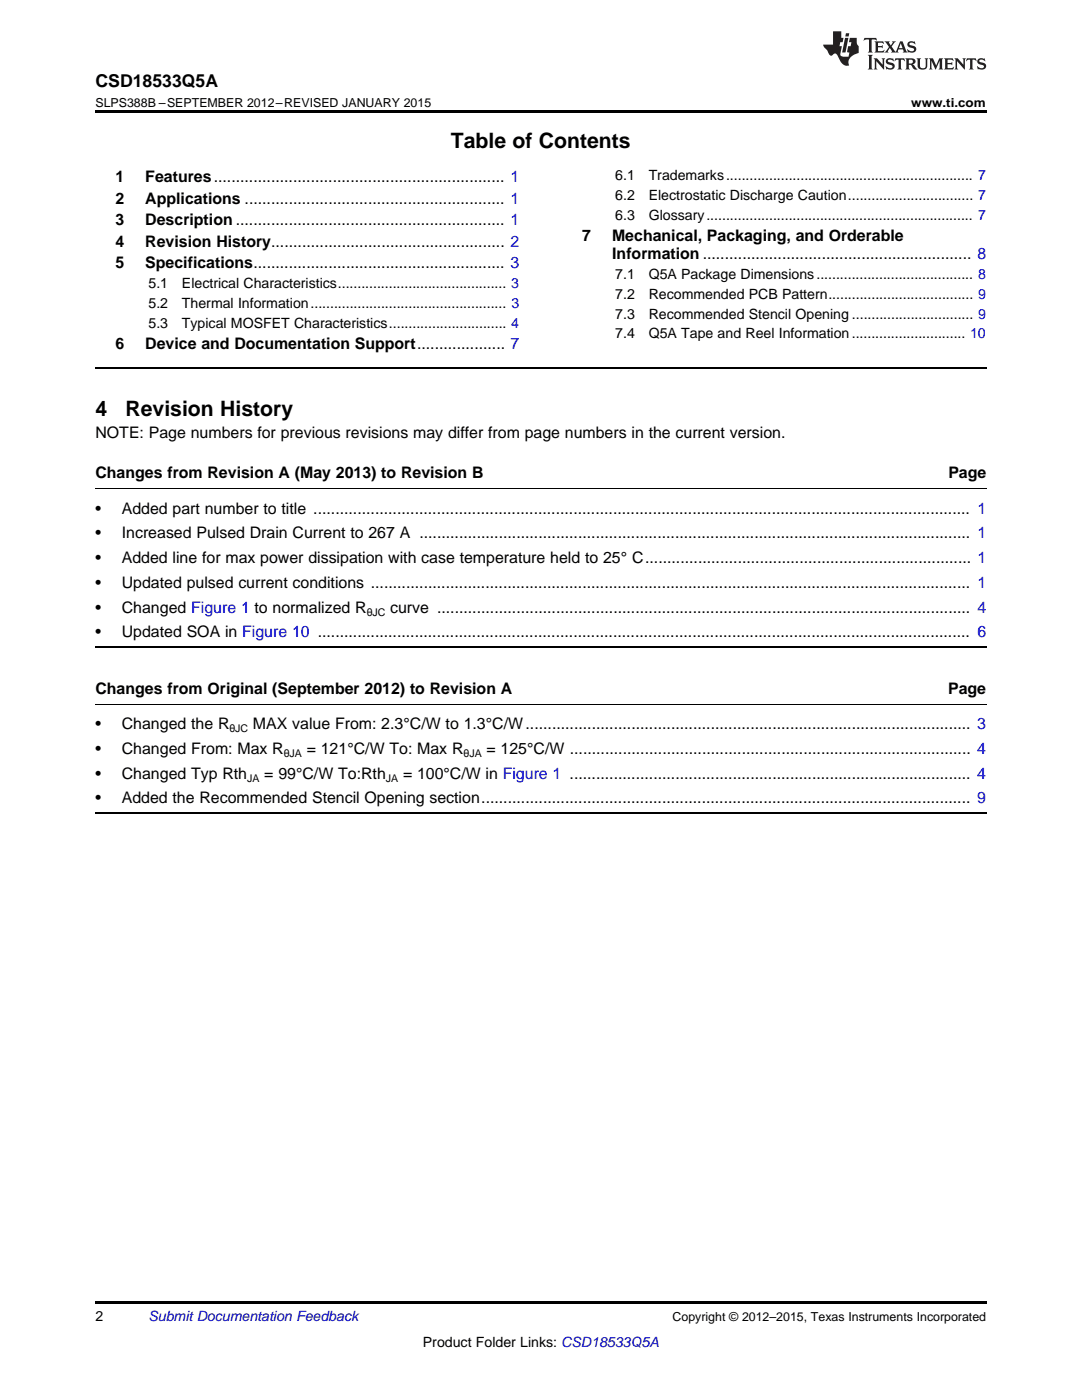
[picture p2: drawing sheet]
<svg xmlns="http://www.w3.org/2000/svg" width="216mm" height="279mm" viewBox="0 0 216 279" stroke-linecap="round" stroke-linejoin="round" font-family="sans-serif">
<defs><g id="words">
<g font-size="4.2">
<text x="90" y="29.6">Table of Contents</text>
<text x="19" y="83">4</text>
<text x="25" y="83">Revision History</text>
</g>
<text font-size="3.5" x="19" y="17.3">CSD18533Q5A</text>
<g font-size="3.2">
<text x="23" y="36.3">1</text>
<text x="23" y="40.6">2</text>
<text x="29" y="36.3">Features.................................................................. 1</text>
<text x="29" y="40.6">Applications ........................................................... 1</text>
<text x="23" y="44.9">3</text>
<text x="29" y="44.9">Description ............................................................. 1</text>
<text x="23" y="49.2">4</text>
<text x="23" y="53.6">5</text>
<text x="29" y="49.2">Revision History..................................................... 2</text>
<text x="29" y="53.6">Specifications......................................................... 3</text>
<text x="116.2" y="48.2">7</text>
<text x="122.1" y="48.2">Mechanical, Packaging, and Orderable</text>
<text x="122.2" y="51.7">Information ............................................................. 8</text>
<text x="23" y="69.7">6</text>
<text x="29" y="69.7">Device and Documentation Support.................... 7</text>
<text x="19" y="87.3">NOTE: Page numbers for previous revisions may differ from page numbers in the current version.</text>
<text x="19" y="95.4">Changes from Revision A (May 2013) to Revision B</text>
<text x="189.2" y="95.4">Page</text>
<text x="19" y="102.5">•</text>
<text x="19" y="107.4">•</text>
<text x="24.3" y="102.5">Added part number to title ..................................................................................................................................................... 1</text>
<text x="24.3" y="107.4">Increased Pulsed Drain Current to 267 A ............................................................................................................................. 1</text>
<text x="19" y="112.4">•</text>
<text x="24.3" y="112.4">Added line for max power dissipation with case temperature held to 25° C.......................................................................... 1</text>
<text x="19" y="117.3">•</text>
<text x="24.3" y="117.3">Updated pulsed current conditions ........................................................................................................................................ 1</text>
<text x="19" y="122.2">•</text>
<text x="24.3" y="122.2">Changed Figure 1 to normalized R</text>
<text x="77.9" y="122.2">curve ......................................................................................................................... 4</text>
<text x="19" y="127.2">•</text>
<text x="24.3" y="127.2">Updated SOA in Figure 10 .................................................................................................................................................... 6</text>
<text x="19" y="138.5">Changes from Original (September 2012) to Revision A</text>
<text x="189.2" y="138.5">Page</text>
<text x="19" y="145.5">•</text>
<text x="24.3" y="145.5">Changed the R</text>
<text x="50.5" y="145.5">MAX value From: 2.3°C/W to 1.3°C/W..................................................................................................... 3</text>
<text x="19" y="150.5">•</text>
<text x="19" y="155.4">•</text>
<text x="24.3" y="150.5">Changed From: Max R</text>
<text x="24.3" y="155.4">Changed Typ Rth</text>
<text x="52.7" y="155.4">= 99°C/W To:Rth</text>
<text x="61.2" y="150.5">= 121°C/W To: Max R</text>
<text x="80.4" y="155.4">= 100°C/W in Figure 1 ........................................................................................... 4</text>
<text x="97.1" y="150.5">= 125°C/W ........................................................................................... 4</text>
<text x="19" y="160.3">•</text>
<text x="24.3" y="160.3">Added the Recommended Stencil Opening section............................................................................................................... 9</text>
</g>
<g font-size="2.8">
<text x="122.8" y="36">6.1</text>
<text x="129.4" y="36">Trademarks............................................................... 7</text>
<text x="122.8" y="39.9">6.2</text>
<text x="129.4" y="39.9">Electrostatic Discharge Caution................................ 7</text>
<text x="122.8" y="43.9">6.3</text>
<text x="129.4" y="43.9">Glossary.................................................................... 7</text>
<text x="29.6" y="57.5">5.1</text>
<text x="36.3" y="57.5">Electrical Characteristics........................................... 3</text>
<text x="122.8" y="55.7">7.1</text>
<text x="122.8" y="59.6">7.2</text>
<text x="129.4" y="55.7">Q5A Package Dimensions........................................ 8</text>
<text x="129.4" y="59.6">Recommended PCB Pattern..................................... 9</text>
<text x="29.6" y="61.5">5.2</text>
<text x="29.6" y="65.4">5.3</text>
<text x="36.3" y="61.5">Thermal Information.................................................. 3</text>
<text x="36.3" y="65.4">Typical MOSFET Characteristics.............................. 4</text>
<text x="122.8" y="63.6">7.3</text>
<text x="129.4" y="63.6">Recommended Stencil Opening ............................... 9</text>
<text x="122.8" y="67.5">7.4</text>
<text x="129.4" y="67.5">Q5A Tape and Reel Information............................. 10</text>
<text x="19" y="263.6">2</text>
<text x="84.4" y="268.9">Product Folder Links: CSD18533Q5A</text>
</g>
<text font-size="2.8" fill="#0000c8" x="29.6" y="263.6">Submit Documentation Feedback</text>
<g font-size="2.5">
<text x="19" y="21.4">SLPS388B –SEPTEMBER 2012–REVISED JANUARY 2015</text>
<text x="181.8" y="21.4">www.ti.com</text>
<text x="134.2" y="263.6">Copyright © 2012–2015, Texas Instruments Incorporated</text>
</g>
<g font-size="2.1">
<text x="73.2" y="122.9">θJC</text>
<text x="45.8" y="146.2">θJC</text>
<text x="56.6" y="151.1">θJA</text>
<text x="92.5" y="151.1">θJA</text>
<text x="49.3" y="156">JA</text>
<text x="77" y="156">JA</text>
</g>
</g></defs>
<path d="M19 22h177.8v.5h-177.8zM19 259.7h177.8v.5h-177.8z" fill="#000"/>
<path d="M19 73.4h177.8M19 129.1h177.8M19 162.3h177.8" fill="none" stroke="#000" stroke-width=".35"/>
<path d="M19 97.5h177.8M19 140.5h177.8" fill="none" stroke="#000" stroke-width=".2"/>
<g fill="#231f20">
<path d="M172.5 7.6l-.1 .5 .4-.2h.6v.1v2.1l-.2 .4h.9l-.2-.4v-2.1l.1-.1h.5l.5 .2-.2-.5zM174.5 8.3l.2 .3v1.5l-.2 .4h1.8l.2-.6a1.04 1.04 0 0 1-1.3 .2v-.7h.6l.3 .2v-.6l-.3 .2h-.6v-.6l.8-.1 .4 .3-.2-.5zM176.5 8.3l.9 1.1-.9 1.1h.8l-.2-.2 .4-.7 .5 .7-.2 .2h1.5l-.2-.2 .2-.4h.9l.1 .4-.2 .2h1l-.3-.3-.7-1.9h-.5l-.9 2-.8-1 .9-1h-.8l.1 .3-.4 .5-.3-.6 .1-.2zM179.7 8.6l.4 1h-.7zM181.3 8.4a.63 .63 0 0 0-.2 .7 .63 .63 0 0 0 .6 .4l.6 .2 .1 .2a.75 .75 0 0 1-.7 .4 .75 .75 0 0 1-.6-.5l.1 .7 .1-.1a1.11 1.11 0 0 0 1.5-.6 1.13 1.13 0 0 0-1.2-.8l-.1-.4a1.04 1.04 0 0 1 1.2 .2l-.2-.5-.2 .1-.4-.2zM173.2 10.9l.2 .4v2.2l-.2 .4h1l-.3-.4v-2.2l.3-.4zM174.3 11.6l.3 .4v1.5l-.3 .4h.8l-.2-.4v-1.3l1.5 1.7v-1.9l.2-.4h-.7l.2 .4v.9l-1.1-1.3zM177 11.8a.62 .62 0 0 0-.2 .7 .62 .62 0 0 0 .6 .4l.6 .1 .1 .3a.76 .76 0 0 1-.7 .3 .76 .76 0 0 1-.7-.4l.2 .7 .1-.1a1.11 1.11 0 0 0 1.5-.6 1.13 1.13 0 0 0-1.2-.8l-.1-.4a1.04 1.04 0 0 1 1.2 .2l-.2-.6-.2 .1-.5-.1zM178.7 11.6l-.2 .6a.61 .61 0 0 1 .8-.3v1.6l-.2 .4h.9l-.2-.4v-1.6a.63 .63 0 0 1 .7 .3l-.1-.6zM180.6 11.6l.3 .4v1.5l-.3 .4h1l-.2-.2-.1-.8 .6 .2a.76 .76 0 0 0 1.2 .7l-1-1a.58 .58 0 0 0 .6-.5 .58 .58 0 0 0-.5-.6zM181.4 11.9h.1a.45 .45 0 0 1 .5 .1 .45 .45 0 0 1 .1 .5l-.8 .2zM182.9 11.6l.2 .2a2.17 2.17 0 0 0 .3 1.9 .99 .99 0 0 0 1.6-.6v-1.1l.2-.4h-.7l.2 .2a1.92 1.92 0 0 1-.2 1.8 .6 .6 0 0 1-.9-.5v-1.1l.2-.4zM185.4 11.6l.2 .4v1.5l-.2 .4h.7l-.2-.4v-1.4l.8 1.8 .8-1.8v1.4l-.2 .4h.9l-.2-.4v-1.5l.2-.4h-.8l-.6 1.5-.6-1.5zM188.4 11.6l.2 .4v1.5l-.2 .4h1.8l.1-.6a1.04 1.04 0 0 1-1.2 .1v-.6h.5l.4 .2v-.6l-.4 .2h-.5v-.7h.8l.3 .3-.1-.6zM190.5 11.6l.2 .4v1.5l-.2 .4h.7l-.2-.4v-1.3l1.5 1.7v-1.9l.2-.4h-.7l.2 .4v.9l-1.1-1.3zM192.9 11.6l-.1 .6a.61 .61 0 0 1 .7-.3l.1 1.6-.3 .4h1l-.3-.4 .1-1.6a.63 .63 0 0 1 .7 .3l-.1-.6zM195.2 11.8a.62 .62 0 0 0-.2 .7 .62 .62 0 0 0 .6 .4l.6 .1 .1 .3a.76 .76 0 0 1-.7 .3 .76 .76 0 0 1-.6-.4l.1 .7 .1-.1a1.11 1.11 0 0 0 1.6-.6 1.13 1.13 0 0 0-1.3-.8l-.1-.4a1.04 1.04 0 0 1 1.2 .2l-.1-.6-.2 .1-.5-.1z"/>
<path d="M166.2 6.3v2.6h-1.9v.4l.8 .9a.91 .91 0 0 0 1 .8 .56 .56 0 0 1 .5-.3 .56 .56 0 0 1 .5 .3l.4 .8a1.53 1.53 0 0 0 1.9 1.2 1.54 1.54 0 0 1 1-2.1l.9-.3v-1.4a1.52 1.52 0 0 1-.4-1.6h-1.3l-.2 .8h.5l-.2 .8h-.5l-.1 1v.2l.4 .1-.2 .8a1.93 1.93 0 0 1-1.6-.3l.3-1.8h-.5l.2-.8h.4l.2-.8h-.4v-1.3zM168.6 7.6l-.6 2.9h.7l.6-2.9zM168.8 6.6l-.1 .7h.6l.2-.7z"/>
</g>
<use href="#words"/>
</svg>
